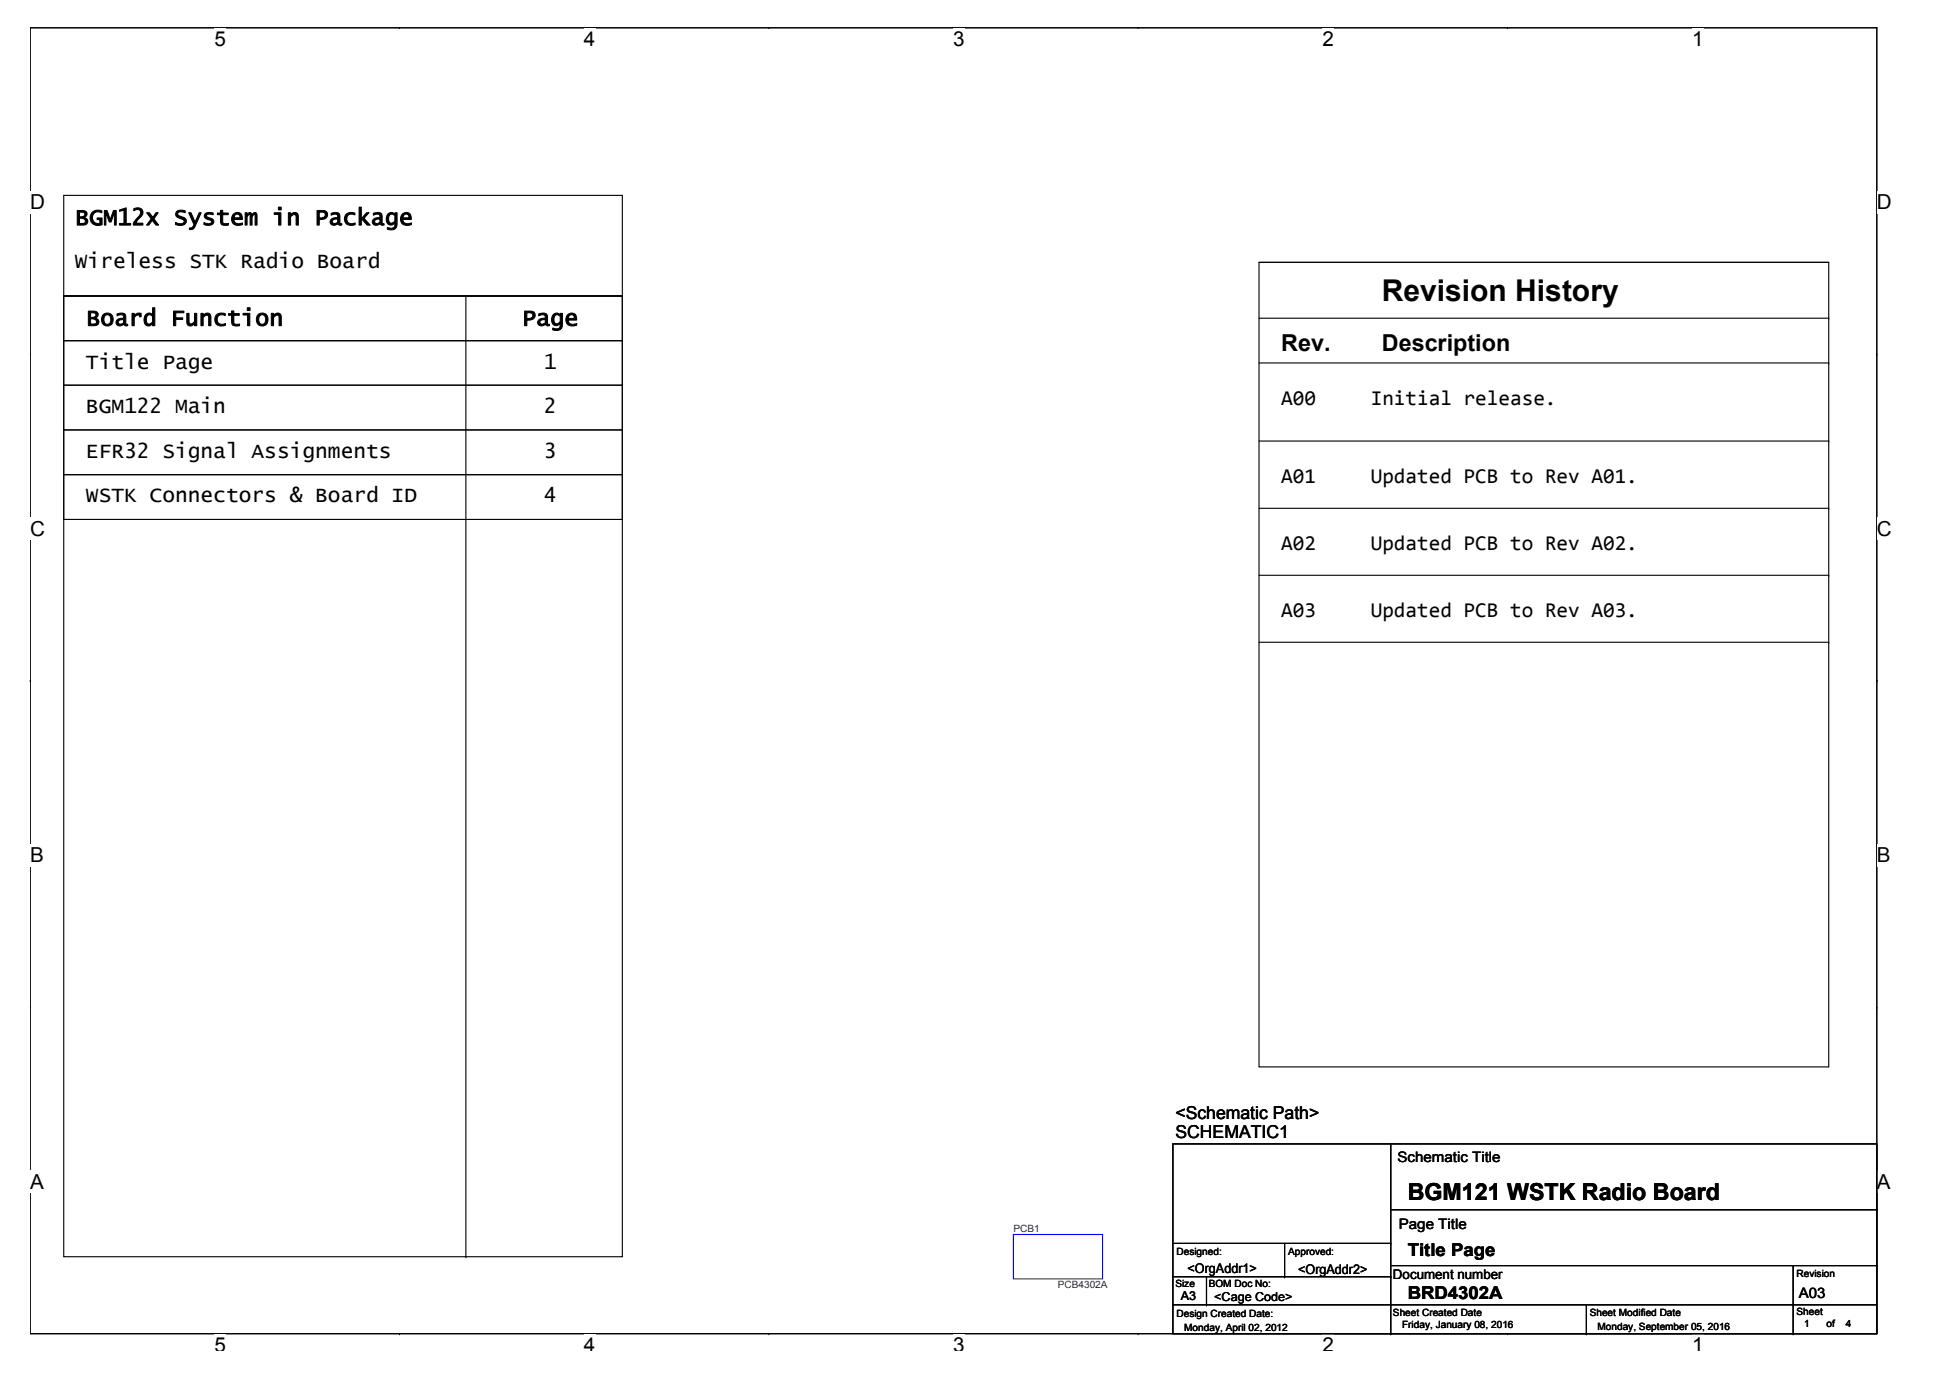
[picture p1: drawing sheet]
<svg xmlns="http://www.w3.org/2000/svg" width="297mm" height="210mm" viewBox="0 0 297 210" stroke-linecap="round" stroke-linejoin="round" font-family="sans-serif">
<defs><g id="words">
<text font-size="4.6" x="210.5" y="45.9">Revision History</text>
<g font-size="3.6">
<text x="11.4" y="34.3">BGM12x System in Package</text>
<text x="13.1" y="49.6">Board Function</text>
<text x="79.5" y="49.6">Page</text>
<text x="195.2" y="53.5">Rev.</text>
<text x="210.5" y="53.5">Description</text>
<text x="214.4" y="182.8">BGM121 WSTK Radio Board</text>
</g>
<g font-size="3.2">
<text x="11.4" y="40.8">Wireless STK Radio Board</text>
<text x="13.1" y="56.1">Title Page</text>
<text x="82.9" y="56.1">1</text>
<text x="13.1" y="62.9">BGM122 Main</text>
<text x="82.9" y="62.9">2</text>
<text x="195.2" y="61.6">A00</text>
<text x="208.8" y="61.6">Initial release.</text>
<text x="13.1" y="69.7">EFR32 Signal Assignments</text>
<text x="82.9" y="69.7">3</text>
<text x="13.1" y="76.5">WSTK Connectors &amp; Board ID</text>
<text x="82.9" y="76.5">4</text>
<text x="195.2" y="73.6">A01</text>
<text x="208.8" y="73.6">Updated PCB to Rev A01.</text>
<text x="195.2" y="83.8">A02</text>
<text x="208.8" y="83.8">Updated PCB to Rev A02.</text>
<text x="195.2" y="94">A03</text>
<text x="208.8" y="94">Updated PCB to Rev A03.</text>
</g>
<g font-size="3.1">
<text x="32.7" y="7">5</text>
<text x="89" y="7">4</text>
<text x="145.2" y="7">3</text>
<text x="201.5" y="7">2</text>
<text x="257.7" y="7">1</text>
<text x="4.6" y="31.9">D</text>
<text x="285.9" y="31.9">D</text>
<text x="4.6" y="81.6">C</text>
<text x="285.9" y="81.6">C</text>
<text x="4.6" y="131.3">B</text>
<text x="285.9" y="131.3">B</text>
<text x="4.6" y="181.1">A</text>
<text x="285.9" y="181.1">A</text>
<text x="32.7" y="206">5</text>
<text x="89" y="206">4</text>
<text x="145.2" y="206">3</text>
<text x="201.5" y="206">2</text>
<text x="257.7" y="206">1</text>
</g>
<g font-size="2.7">
<text x="179" y="173.3">SCHEMATIC1</text>
<text x="179" y="170.4">&lt;Schematic Path&gt;</text>
<text x="214.4" y="191.3">Title Page</text>
<text x="214.4" y="197.9">BRD4302A</text>
</g>
<g font-size="2.2">
<text x="212.9" y="177">Schematic Title</text>
<text x="213.1" y="187.2">Page Title</text>
<text x="274" y="197.7">A03</text>
</g>
<g font-size="2">
<text x="180.9" y="193.8">&lt;OrgAddr1&gt;</text>
<text x="197.8" y="194">&lt;OrgAddr2&gt;</text>
<text x="212.2" y="194.9">Document number</text>
</g>
<g font-size="1.9">
<text x="179.9" y="198.1">A3</text>
<text x="185" y="198.2">&lt;Cage Code&gt;</text>
</g>
<g font-size="1.5" fill="#000080">
<text x="154.4" y="187.7">PCB1</text>
<text x="161.1" y="196.2">PCB4302A</text>
</g>
<g font-size="1.5">
<text x="179.2" y="191.1">Designed:</text>
<text x="196.2" y="191.1">Approved:</text>
<text x="179" y="196">Size</text>
<text x="184.1" y="196">BOM Doc No:</text>
<text x="273.7" y="194.5">Revision</text>
<text x="179.2" y="200.7">Design Created Date:</text>
<text x="180.4" y="202.7">Monday, April 02, 2012</text>
<text x="212.2" y="200.5">Sheet Created Date</text>
<text x="213.6" y="202.4">Friday, January 08, 2016</text>
<text x="242.2" y="200.5">Sheet Modified Date</text>
<text x="243.3" y="202.5">Monday, September 05, 2016</text>
<text x="273.7" y="200.3">Sheet</text>
<text x="274.8" y="202.2">1</text>
<text x="278.2" y="202.2">of</text>
<text x="281.1" y="202.2">4</text>
</g>
</g></defs>
<path d="M4.6 4.2h281.3v199h-281.3z" fill="none" stroke="#000" stroke-width=".17"/>
<g fill="#fff">
<path d="M32.7 4.2h1.7v3.5h-1.7z"/>
<path d="M32.7 203.2h1.7v2.5h-1.7z"/>
</g>
<path d="M60.8 4.2h.1M60.8 203.2h.1" fill="none" stroke="#000" stroke-width=".17"/>
<g fill="#fff">
<path d="M89 4.2h1.7v3.5h-1.7z"/>
<path d="M89 203.2h1.7v2.5h-1.7z"/>
</g>
<path d="M117.1 4.2h.1M117.1 203.2h.1" fill="none" stroke="#000" stroke-width=".17"/>
<g fill="#fff">
<path d="M145.2 4.2h1.8v3.5h-1.8z"/>
<path d="M145.2 203.2h1.8v2.5h-1.8z"/>
</g>
<path d="M173.4 4.2h.1M173.4 203.2h.1" fill="none" stroke="#000" stroke-width=".17"/>
<g fill="#fff">
<path d="M201.5 4.2h1.7v3.5h-1.7z"/>
<path d="M201.5 203.2h1.7v2.5h-1.7z"/>
</g>
<path d="M229.6 4.2h.1M229.6 203.2h.1" fill="none" stroke="#000" stroke-width=".17"/>
<g fill="#fff">
<path d="M257.7 4.2h1.8v3.5h-1.8z"/>
<path d="M257.7 203.2h1.8v2.5h-1.8z"/>
<path d="M4.6 29.1h2.2v3.5h-2.2z"/>
<path d="M285.9 29.1h2.2v3.5h-2.2z"/>
<path d="M4.6 78.8h2.2v3.5h-2.2z"/>
<path d="M285.9 78.8h2.2v3.5h-2.2z"/>
</g>
<path d="M4.6 53.9h.1M285.9 53.9h.1" fill="none" stroke="#000" stroke-width=".17"/>
<g fill="#fff">
<path d="M4.6 128.5h2.1v3.5h-2.1z"/>
<path d="M285.9 128.5h2.1v3.5h-2.1z"/>
</g>
<path d="M4.6 103.7h.1M285.9 103.7h.1" fill="none" stroke="#000" stroke-width=".17"/>
<path d="M4.6 103.7h.1M285.9 103.7h.1" fill="none" stroke="#000" stroke-width=".15"/>
<g fill="#fff">
<path d="M4.6 178.3h2.1v3.4h-2.1z"/>
<path d="M285.9 178.3h2.1v3.4h-2.1z"/>
</g>
<g fill="none" stroke="#000" stroke-width=".17">
<path d="M9.7 29.8h85.1v15.3h-85.1zM191.8 40h86.8v122.5h-86.8zM191.8 40h86.8M9.7 45.1h85.1v146.3h-85.1zM9.7 45.1h85.1v6.8h-85.1zM9.7 51.9h85.1v6.8h-85.1zM9.7 58.7h85.1v6.8h-85.1zM9.7 45.1h85.1M71 45.1v146.3M94.8 45.1h.1M191.8 48.5h86.8M191.8 55.3h86.8"/>
<path d="M278.6 48.5h.1M278.6 55.3h.1M9.7 65.5h85.1v6.8h-85.1zM9.7 72.3h85.1v6.8h-85.1zM191.8 67.2h86.8M191.8 77.4h86.8M278.6 67.2h.1M278.6 77.4h.1M191.8 87.6h86.8M191.8 97.8h86.8M278.6 87.6h.1M278.6 97.8h.1"/>
<path d="M4.6 153.4h.1M285.9 153.4h.1M178.7 174.2h107.2v29h-107.2zM211.9 174.2v29M71 191.4h.1M178.7 198.8h.1M178.7 198.8h107.2M178.7 194.5h33.2M178.7 189.4h33.2M183.8 198.8h.1M183.8 194.5v4.3M195.7 194.5h.1"/>
<path d="M195.7 189.4v5.1M211.9 198.8h.1M211.9 194.5h.1M211.9 189.4h.1M211.9 184.3h74M211.9 192.8h74M241.7 198.8v4.4M273.1 198.8h.1M273.1 192.8v10.4M285.9 184.3h.1M285.9 192.8h.1M211.9 203.2h.1"/>
<path d="M241.7 203.2h.1M273.1 203.2h.1"/>
</g>
<path d="M154.4 188h13.6v6.8h-13.6z" fill="none" stroke="#00f" stroke-width=".17"/>
<use href="#words"/>
</svg>
